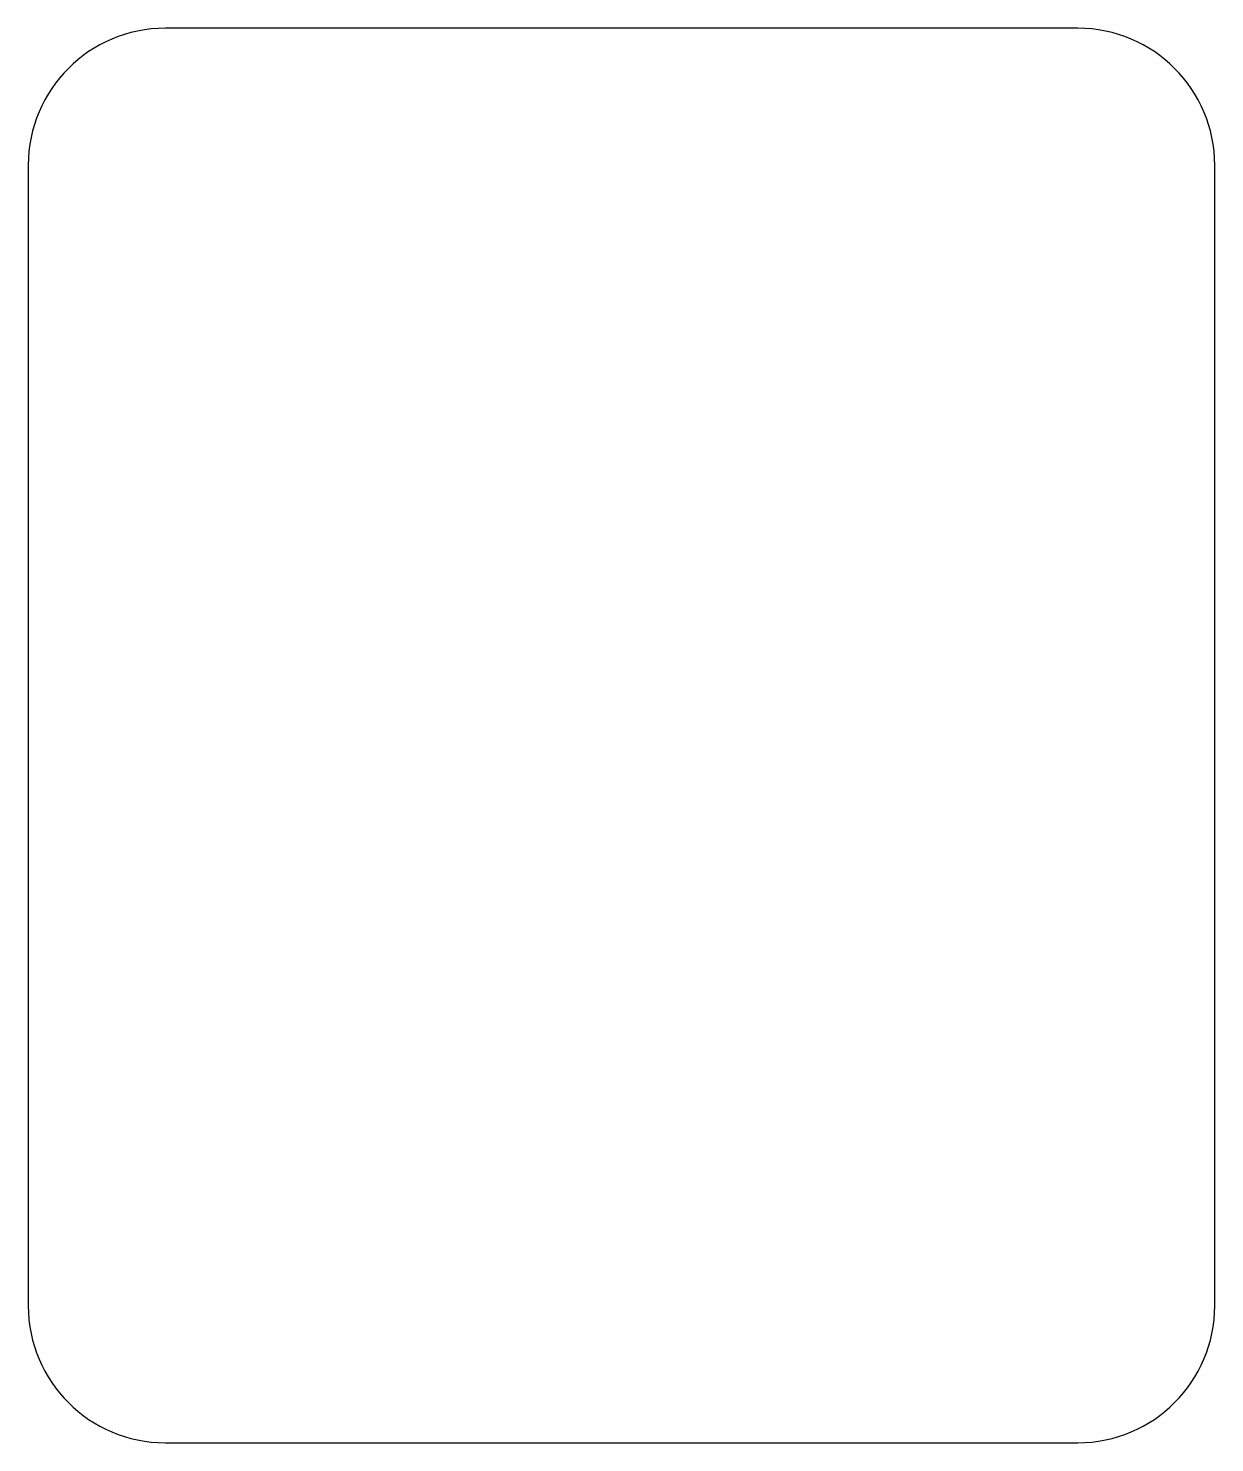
# Model space of a CAD drawing. Header units: millimetres. Extents: x -34.9 to -8.8, y -42.1 to -11.2.
import ezdxf

# ---------------------------------------------------------------- set-up
doc = ezdxf.new("R2010")
doc.units = ezdxf.units.MM
doc.layers.add('Shape2DView003', color=7, linetype='CONTINUOUS')

msp = doc.modelspace()

# ---------------------------------------------------------------- linework, layer by layer
at = {"layer": 'Shape2DView003'}
for p, q in [((-11.85, -11.15), (-31.85, -11.15)), ((-34.85, -14.15), (-34.85, -39.15)), ((-8.85, -39.15), (-8.85, -14.15)), ((-31.85, -42.15), (-11.85, -42.15))]:
    msp.add_line(p, q, dxfattribs=at)
for centre, start, end in [((-31.85, -14.15), 90, 180), ((-11.85, -14.15), 0, 90), ((-31.85, -39.15), 180, -90), ((-11.85, -39.15), -90, 0)]:
    msp.add_arc(centre, 3, start, end, dxfattribs=at)

doc.saveas('drawing.dxf')
